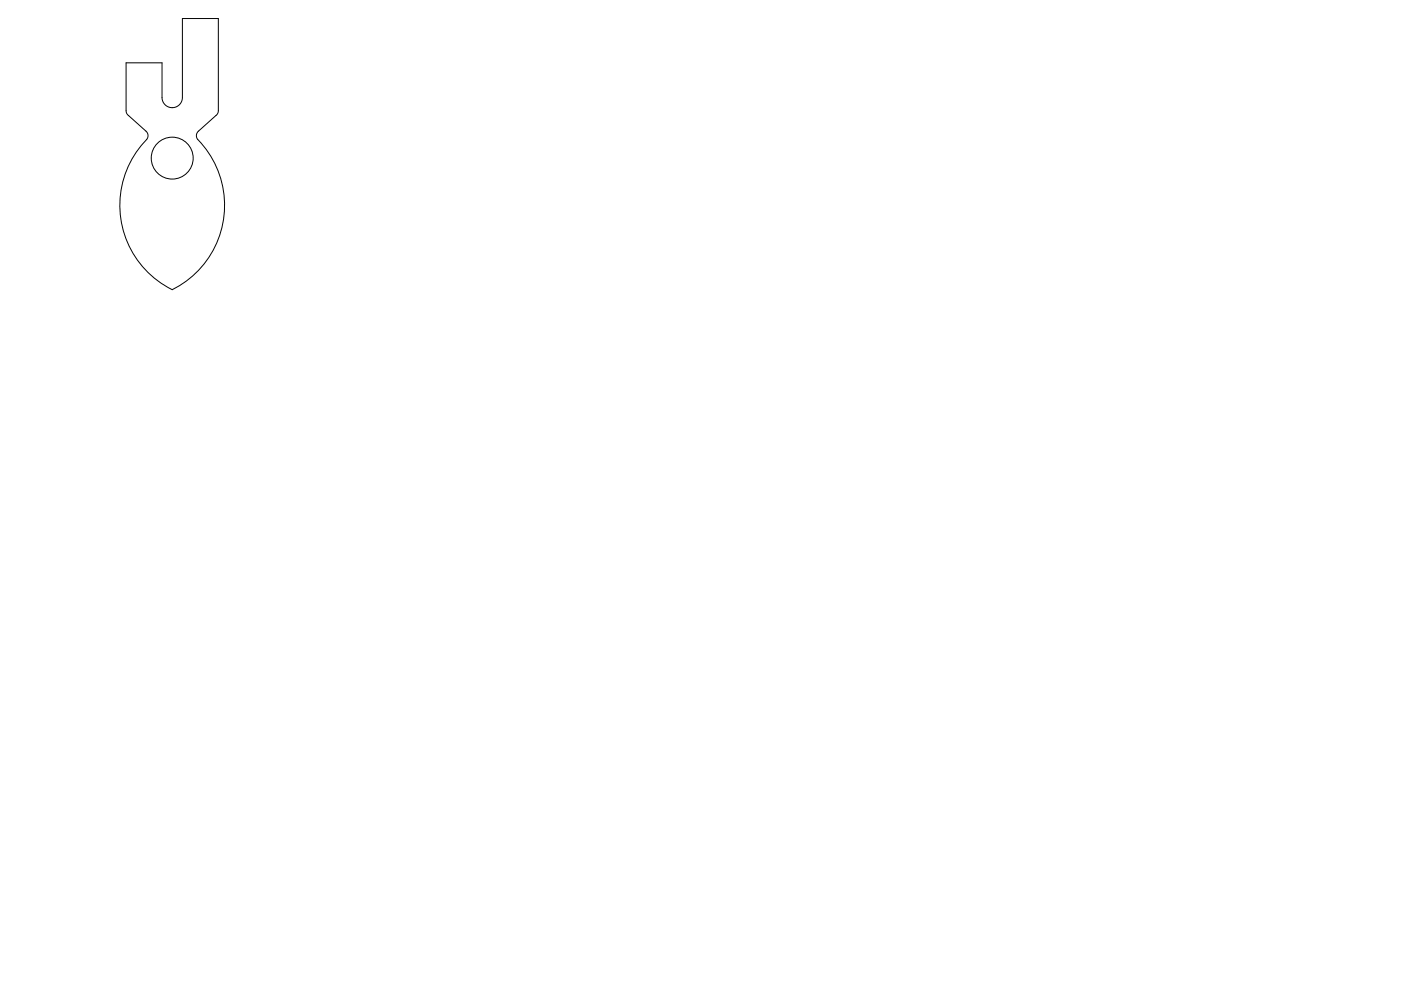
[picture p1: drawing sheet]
<svg xmlns="http://www.w3.org/2000/svg" width="297mm" height="210mm" viewBox="0 0 297 210" stroke-linecap="round" stroke-linejoin="round" font-family="sans-serif">
<g fill="none" stroke="#000" stroke-width=".21">
<path d="M26.7 13.3h7.7v7.4a2.16 2.16 0 0 0 2.1 2.1 2.16 2.16 0 0 0 2.2-2.1v-16.8h7.6v19.8l-.4 .7-3.8 3.4a1.26 1.26 0 0 0-.2 1.8 20 20 0 0 1-5.4 31.9 20.1 20.1 0 0 1-5.2-32.2l.1-.6-.3-.7-4-3.6-.3-.6z"/>
<circle cx="36.5" cy="33.5" r="4.4"/>
</g>
</svg>
